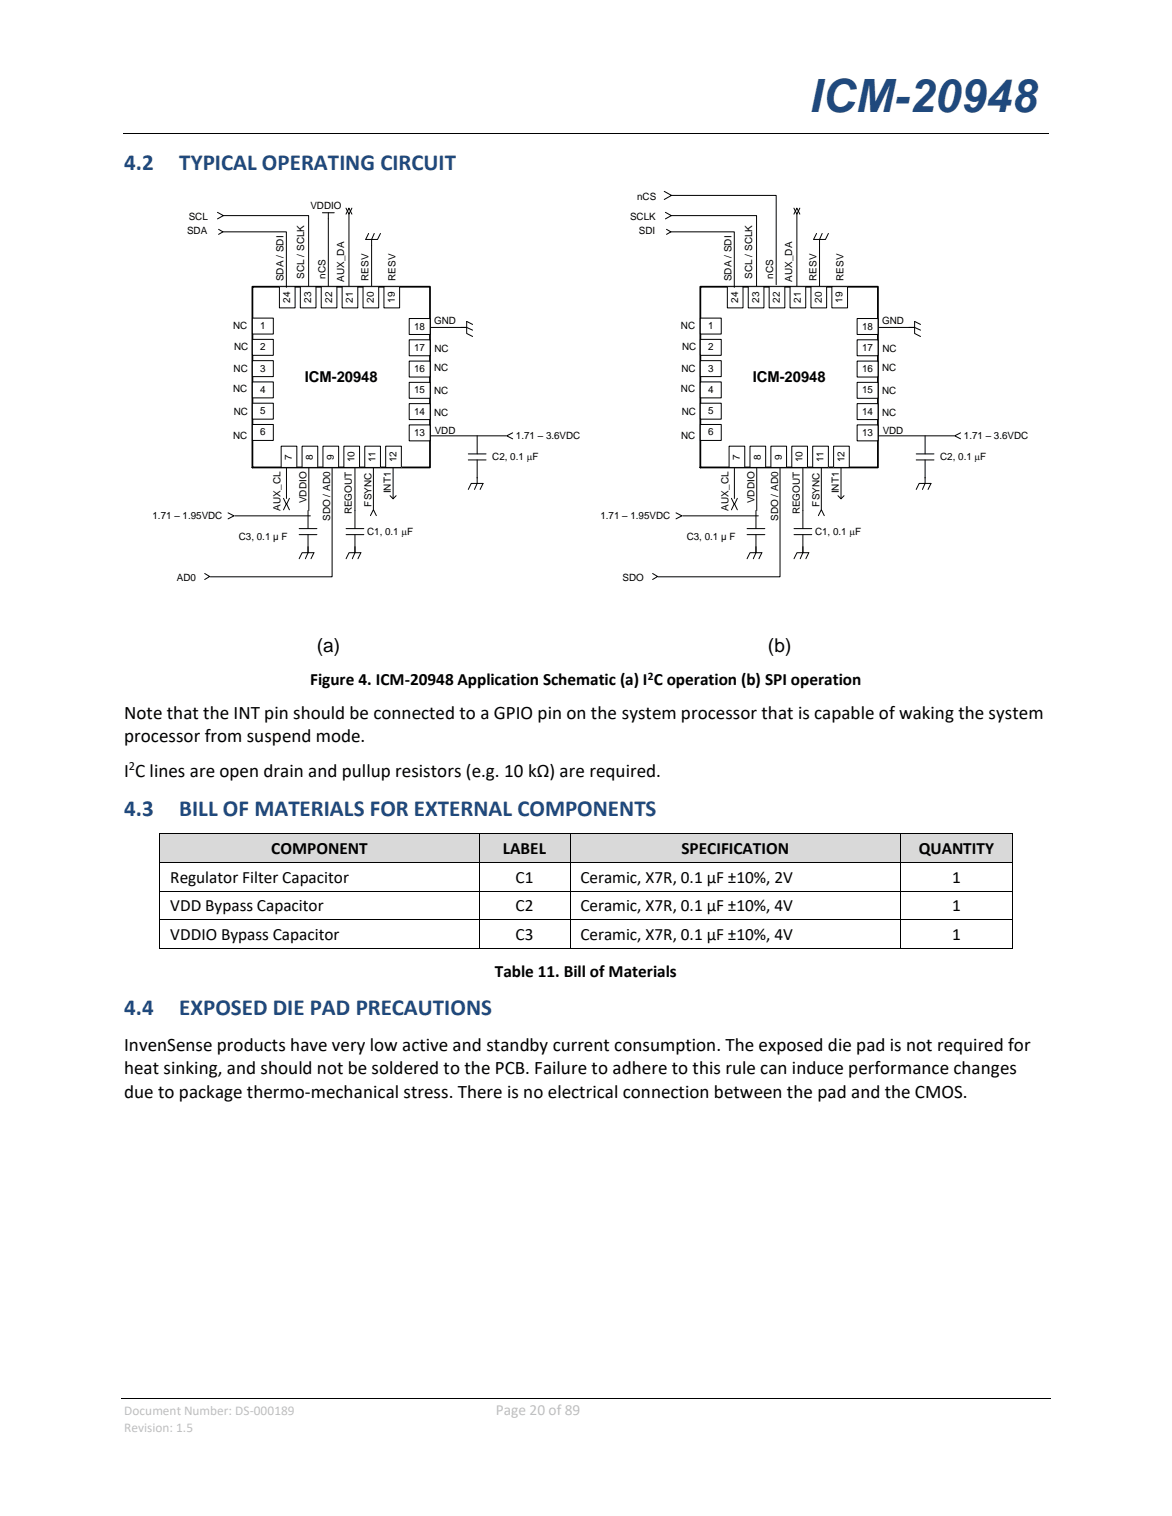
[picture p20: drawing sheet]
<svg xmlns="http://www.w3.org/2000/svg" width="216mm" height="279mm" viewBox="0 0 216 279" stroke-linecap="round" stroke-linejoin="round" font-family="sans-serif">
<defs><g id="words">
<text font-size="8.5" fill="#1f497d" x="149.2" y="20.7">ICM-20948</text>
<g font-size="4.2" fill="#1f497d">
<text x="22.9" y="31.3">4.2</text>
<text x="33" y="31.3">TYPICAL OPERATING CIRCUIT</text>
<text x="22.9" y="150.3">4.3</text>
<text x="33" y="150.3">BILL OF MATERIALS FOR EXTERNAL COMPONENTS</text>
<text x="22.9" y="187.1">4.4</text>
<text x="33" y="187.1">EXPOSED DIE PAD PRECAUTIONS</text>
</g>
<g font-size="3.5">
<text x="58.3" y="120.2">(a)</text>
<text x="141.5" y="120.2">(b)</text>
<text x="22.9" y="132.5">Note that the INT pin should be connected to a GPIO pin on the system processor that is capable of waking the system</text>
<text x="22.9" y="136.8">processor from suspend mode.</text>
<text x="22.9" y="143.2">I C lines are open drain and pullup resistors (e.g. 10 kΩ) are required.</text>
<text x="22.9" y="193.7">InvenSense products have very low active and standby current consumption. The exposed die pad is not required for</text>
<text x="22.9" y="198">heat sinking, and should not be soldered to the PCB. Failure to adhere to this rule can induce performance changes</text>
<text x="22.9" y="202.3">due to package thermo-mechanical stress. There is no electrical connection between the pad and the CMOS.</text>
</g>
<g font-size="3.2">
<text x="57.2" y="126.2">Figure 4. ICM-20948 Application Schematic (a) I C operation (b) SPI operation</text>
<text x="50" y="157.4">COMPONENT</text>
<text x="92.6" y="157.4">LABEL</text>
<text x="125.5" y="157.4">SPECIFICATION</text>
<text x="169.2" y="157.4">QUANTITY</text>
<text x="31.4" y="162.7">Regulator Filter Capacitor</text>
<text x="31.4" y="168">VDD Bypass Capacitor</text>
<text x="95" y="162.7">C1</text>
<text x="95" y="168">C2</text>
<text x="106.9" y="162.7">Ceramic, X7R, 0.1 µF ±10%, 2V</text>
<text x="106.9" y="168">Ceramic, X7R, 0.1 µF ±10%, 4V</text>
<text x="175.4" y="162.7">1</text>
<text x="175.4" y="168">1</text>
<text x="31.4" y="173.3">VDDIO Bypass Capacitor</text>
<text x="95" y="173.3">C3</text>
<text x="106.9" y="173.3">Ceramic, X7R, 0.1 µF ±10%, 4V</text>
<text x="175.4" y="173.3">1</text>
<text x="91.2" y="180.1">Table 11. Bill of Materials</text>
</g>
<g font-size="2.8">
<text x="56.1" y="70.3">ICM-20948</text>
<text x="138.7" y="70.3">ICM-20948</text>
</g>
<text font-size="2.8" fill="#bfbfbf" x="91.3" y="260.8">Page 20 of 89</text>
<g font-size="2.5" fill="#bfbfbf">
<text x="22.9" y="260.8">Document Number: DS-000189</text>
<text x="22.9" y="264">Revision: 1.5</text>
</g>
<text font-size="2.3" x="23.8" y="142">2</text>
<text font-size="2.1" x="119.4" y="125.3">2</text>
<g font-size="1.8">
<text x="34.8" y="40.5">SCL</text>
<text x="57.2" y="38.6">VDDIO</text>
<text x="116.1" y="40.5">SCLK</text>
<text x="117.4" y="36.9">nCS</text>
<text x="34.5" y="43.1">SDA</text>
<text x="117.7" y="43.1">SDI</text>
<text x="52.2" y="51.8" transform="rotate(-90 52.2 51.8)">SDA / SDI</text>
<text x="56" y="51.4" transform="rotate(-90 56 51.4)">SCL / SCLK</text>
<text x="59.9" y="51.4" transform="rotate(-90 59.9 51.4)">nCS</text>
<text x="63.4" y="51.9" transform="rotate(-90 63.4 51.9)">AUX_DA</text>
<text x="67.9" y="51.8" transform="rotate(-90 67.9 51.8)">RESV</text>
<text x="72.9" y="51.8" transform="rotate(-90 72.9 51.8)">RESV</text>
<text x="134.7" y="51.8" transform="rotate(-90 134.7 51.8)">SDA / SDI</text>
<text x="138.6" y="51.4" transform="rotate(-90 138.6 51.4)">SCL / SCLK</text>
<text x="142.5" y="51.4" transform="rotate(-90 142.5 51.4)">nCS</text>
<text x="145.9" y="51.9" transform="rotate(-90 145.9 51.9)">AUX_DA</text>
<text x="150.4" y="51.8" transform="rotate(-90 150.4 51.8)">RESV</text>
<text x="155.4" y="51.8" transform="rotate(-90 155.4 51.8)">RESV</text>
<text x="53.5" y="55.8" transform="rotate(-90 53.5 55.8)">24</text>
<text x="57.3" y="55.8" transform="rotate(-90 57.3 55.8)">23</text>
<text x="61.2" y="55.8" transform="rotate(-90 61.2 55.8)">22</text>
<text x="65" y="55.8" transform="rotate(-90 65 55.8)">21</text>
<text x="68.9" y="55.8" transform="rotate(-90 68.9 55.8)">20</text>
<text x="72.7" y="55.8" transform="rotate(-90 72.7 55.8)">19</text>
<text x="80" y="59.7">GND</text>
<text x="136" y="55.8" transform="rotate(-90 136 55.8)">24</text>
<text x="139.8" y="55.8" transform="rotate(-90 139.8 55.8)">23</text>
<text x="143.7" y="55.8" transform="rotate(-90 143.7 55.8)">22</text>
<text x="147.5" y="55.8" transform="rotate(-90 147.5 55.8)">21</text>
<text x="151.4" y="55.8" transform="rotate(-90 151.4 55.8)">20</text>
<text x="155.2" y="55.8" transform="rotate(-90 155.2 55.8)">19</text>
<text x="162.5" y="59.7">GND</text>
<text x="42.9" y="60.6">NC</text>
<text x="43.1" y="64.5">NC</text>
<text x="47.9" y="60.7">1</text>
<text x="47.9" y="64.6">2</text>
<text x="76.3" y="60.7">18</text>
<text x="76.3" y="64.7">17</text>
<text x="80" y="65">NC</text>
<text x="125.4" y="60.6">NC</text>
<text x="125.7" y="64.5">NC</text>
<text x="130.4" y="60.7">1</text>
<text x="130.4" y="64.6">2</text>
<text x="158.8" y="60.7">18</text>
<text x="158.8" y="64.7">17</text>
<text x="162.5" y="65">NC</text>
<text x="43" y="68.5">NC</text>
<text x="47.9" y="68.5">3</text>
<text x="76.3" y="68.6">16</text>
<text x="80" y="68.4">NC</text>
<text x="125.5" y="68.5">NC</text>
<text x="130.4" y="68.5">3</text>
<text x="158.8" y="68.6">16</text>
<text x="162.5" y="68.4">NC</text>
<text x="42.9" y="72.3">NC</text>
<text x="43.1" y="76.5">NC</text>
<text x="47.9" y="72.4">4</text>
<text x="47.9" y="76.3">5</text>
<text x="76.3" y="72.5">15</text>
<text x="76.3" y="76.4">14</text>
<text x="80" y="72.6">NC</text>
<text x="80" y="76.6">NC</text>
<text x="125.4" y="72.3">NC</text>
<text x="125.6" y="76.5">NC</text>
<text x="130.4" y="72.4">4</text>
<text x="130.4" y="76.3">5</text>
<text x="158.8" y="72.5">15</text>
<text x="158.8" y="76.4">14</text>
<text x="162.5" y="72.6">NC</text>
<text x="162.5" y="76.6">NC</text>
<text x="43" y="80.9">NC</text>
<text x="47.9" y="80.3">6</text>
<text x="76.3" y="80.3">13</text>
<text x="80.1" y="80">VDD</text>
<text x="95" y="80.9">1.71 – 3.6VDC</text>
<text x="125.5" y="80.9">NC</text>
<text x="130.4" y="80.3">6</text>
<text x="158.8" y="80.3">13</text>
<text x="162.6" y="80">VDD</text>
<text x="177.6" y="80.9">1.71 – 3.6VDC</text>
<text x="53.8" y="84.7" transform="rotate(-90 53.8 84.7)">7</text>
<text x="57.6" y="84.7" transform="rotate(-90 57.6 84.7)">8</text>
<text x="61.5" y="84.7" transform="rotate(-90 61.5 84.7)">9</text>
<text x="65.3" y="85.2" transform="rotate(-90 65.3 85.2)">10</text>
<text x="69.2" y="85.2" transform="rotate(-90 69.2 85.2)">11</text>
<text x="73" y="85.2" transform="rotate(-90 73 85.2)">12</text>
<text x="90.7" y="84.8">C2, 0.1 mF</text>
<text x="136.3" y="84.7" transform="rotate(-90 136.3 84.7)">7</text>
<text x="140.1" y="84.7" transform="rotate(-90 140.1 84.7)">8</text>
<text x="144" y="84.7" transform="rotate(-90 144 84.7)">9</text>
<text x="147.8" y="85.2" transform="rotate(-90 147.8 85.2)">10</text>
<text x="151.7" y="85.2" transform="rotate(-90 151.7 85.2)">11</text>
<text x="155.6" y="85.2" transform="rotate(-90 155.6 85.2)">12</text>
<text x="173.2" y="84.8">C2, 0.1 mF</text>
<text x="28.1" y="95.6">1.71 – 1.95VDC</text>
<text x="51.7" y="94.1" transform="rotate(-90 51.7 94.1)">AUX_CL</text>
<text x="56.5" y="92.8" transform="rotate(-90 56.5 92.8)">VDDIO</text>
<text x="64.8" y="94.8" transform="rotate(-90 64.8 94.8)">REGOUT</text>
<text x="68.5" y="93.3" transform="rotate(-90 68.5 93.3)">FSYNC</text>
<text x="72" y="90.9" transform="rotate(-90 72 90.9)">INT1</text>
<text x="110.6" y="95.6">1.71 – 1.95VDC</text>
<text x="134.2" y="94.1" transform="rotate(-90 134.2 94.1)">AUX_CL</text>
<text x="139" y="92.8" transform="rotate(-90 139 92.8)">VDDIO</text>
<text x="147.4" y="94.8" transform="rotate(-90 147.4 94.8)">REGOUT</text>
<text x="151" y="93.3" transform="rotate(-90 151 93.3)">FSYNC</text>
<text x="154.5" y="90.9" transform="rotate(-90 154.5 90.9)">INT1</text>
<text x="44" y="99.5">C3, 0.1 µ F</text>
<text x="60.8" y="96.1" transform="rotate(-90 60.8 96.1)">SDO / AD0</text>
<text x="67.6" y="98.5">C1, 0.1 mF</text>
<text x="126.5" y="99.5">C3, 0.1 µ F</text>
<text x="143.3" y="96.1" transform="rotate(-90 143.3 96.1)">SDO / AD0</text>
<text x="150.1" y="98.5">C1, 0.1 mF</text>
<text x="32.6" y="107.1">AD0</text>
<text x="114.7" y="107.1">SDO</text>
</g>
</g></defs>
<g fill="none" stroke="#000" stroke-width=".18">
<path d="M22.6 24.6h170.5M40.1 39.1l1.1 .6-1.1 .6M41.1 39.7h15.8v13.3M59.4 39.2h2.2M60.5 39.2v13.6M63.7 38.4l.6 1.1 .5-1.1M63.7 39.5l.6-1.1 .5 1.1M64.3 39.5v13.3M67.9 43l-.5 1.1h2.1l.6-1.1M68.9 43l-.4 1.1v8.9M87.1 59.8l-1.1-.6v2.3l1.1 .5M79.4 60.3h6.6l1.1 .5"/>
<path d="M94.4 79.8l-1 .5 1 .6M42 94.5l1.1 .6-1.1 .5M43.2 95.1h14M52.2 94l.6-1.2 .5 1.2M52.2 91.8l.6 1.2 .5-1.2M52.8 86.3v5.6M55.1 97.4h3.3M55.1 98.5h3.3M56.7 94.1v3.3M56.7 98.5v3.4l-.4 1.1M56.9 86.3v7.8M61.2 86.3v20h-22.5"/>
<path d="M63.8 97.4h3.2M63.8 98.5h3.2M65.4 86.3v11.1M65.4 98.5v3.4l-.5 1.1M68.2 95l.6-1.1 .5 1.1M68.8 86.3v7.6M71.9 91.4l.5 .5 .6-.5M72.4 86.3v5.6M79.4 80.3h13.8M86.3 90.2l.5-1.1h2.2l-.6 1.1M86.3 83.7h3.2M86.3 84.8h3.2"/>
<path d="M87.9 80.3v3.4M87.9 84.8v4.3l-.5 1.1M37.7 105.7l.9 .6-.9 .5M55.1 103l.6-1.1h2.1l-.5 1.1M63.8 103l.5-1.1h2.2l-.6 1.1M22.4 257.8h171.2"/>
</g>
<path d="M87.5 24.6h.2v.1h-.2z" fill-rule="evenodd" fill="#000"/>
<path d="M46.5 52.8h32.7v33.4h-32.7z" fill="none" stroke="#000" stroke-width=".33"/>
<path d="M46.5 58.6h3.8v3h-3.8z" fill-rule="evenodd" fill="#fff"/>
<path d="M46.5 58.6h3.8v3h-3.8z" fill="none" stroke="#000" stroke-width=".18"/>
<path d="M46.5 62.5h3.8v3h-3.8z" fill-rule="evenodd" fill="#fff"/>
<path d="M46.5 62.5h3.8v3h-3.8z" fill="none" stroke="#000" stroke-width=".18"/>
<path d="M46.5 66.5h3.8v2.9h-3.8z" fill-rule="evenodd" fill="#fff"/>
<path d="M46.5 66.5h3.8v2.9h-3.8z" fill="none" stroke="#000" stroke-width=".18"/>
<path d="M46.5 70.4h3.8v2.9h-3.8z" fill-rule="evenodd" fill="#fff"/>
<path d="M46.5 70.4h3.8v2.9h-3.8z" fill="none" stroke="#000" stroke-width=".18"/>
<path d="M46.5 74.3h3.8v3h-3.8z" fill-rule="evenodd" fill="#fff"/>
<path d="M46.5 74.3h3.8v3h-3.8z" fill="none" stroke="#000" stroke-width=".18"/>
<path d="M46.5 78.2h3.8v3h-3.8z" fill-rule="evenodd" fill="#fff"/>
<path d="M46.5 78.2h3.8v3h-3.8z" fill="none" stroke="#000" stroke-width=".18"/>
<path d="M75.4 78.3h3.8v3h-3.8z" fill-rule="evenodd" fill="#fff"/>
<path d="M75.4 78.3h3.8v3h-3.8z" fill="none" stroke="#000" stroke-width=".18"/>
<path d="M75.4 58.7h3.8v2.9h-3.8z" fill-rule="evenodd" fill="#fff"/>
<path d="M75.4 58.7h3.8v2.9h-3.8z" fill="none" stroke="#000" stroke-width=".18"/>
<path d="M75.4 62.6h3.8v3h-3.8z" fill-rule="evenodd" fill="#fff"/>
<path d="M75.4 62.6h3.8v3h-3.8z" fill="none" stroke="#000" stroke-width=".18"/>
<path d="M75.4 66.5h3.8v3h-3.8z" fill-rule="evenodd" fill="#fff"/>
<path d="M75.4 66.5h3.8v3h-3.8z" fill="none" stroke="#000" stroke-width=".18"/>
<path d="M75.4 70.5h3.8v2.9h-3.8z" fill-rule="evenodd" fill="#fff"/>
<path d="M75.4 70.5h3.8v2.9h-3.8z" fill="none" stroke="#000" stroke-width=".18"/>
<path d="M75.4 74.4h3.8v2.9h-3.8z" fill-rule="evenodd" fill="#fff"/>
<path d="M75.4 74.4h3.8v2.9h-3.8z" fill="none" stroke="#000" stroke-width=".18"/>
<path d="M51.8 82.2h2.9v4h-2.9z" fill-rule="evenodd" fill="#fff"/>
<path d="M51.8 82.2h2.9v4h-2.9z" fill="none" stroke="#000" stroke-width=".18"/>
<path d="M55.6 82.2h2.9v4h-2.9z" fill-rule="evenodd" fill="#fff"/>
<path d="M55.6 82.2h2.9v4h-2.9z" fill="none" stroke="#000" stroke-width=".18"/>
<path d="M59.5 82.2h2.9v4h-2.9z" fill-rule="evenodd" fill="#fff"/>
<path d="M59.5 82.2h2.9v4h-2.9z" fill="none" stroke="#000" stroke-width=".18"/>
<path d="M63.3 82.2h2.9v4h-2.9z" fill-rule="evenodd" fill="#fff"/>
<path d="M63.3 82.2h2.9v4h-2.9z" fill="none" stroke="#000" stroke-width=".18"/>
<path d="M67.2 82.2h2.9v4h-2.9z" fill-rule="evenodd" fill="#fff"/>
<path d="M67.2 82.2h2.9v4h-2.9z" fill="none" stroke="#000" stroke-width=".18"/>
<path d="M71 82.2h2.9v4h-2.9z" fill-rule="evenodd" fill="#fff"/>
<path d="M71 82.2h2.9v4h-2.9z" fill="none" stroke="#000" stroke-width=".18"/>
<path d="M51.5 52.8h2.9v3.9h-2.9z" fill-rule="evenodd" fill="#fff"/>
<path d="M51.5 52.8h2.9v3.9h-2.9z" fill="none" stroke="#000" stroke-width=".18"/>
<path d="M55.3 52.8h2.9v3.9h-2.9z" fill-rule="evenodd" fill="#fff"/>
<path d="M55.3 52.8h2.9v3.9h-2.9z" fill="none" stroke="#000" stroke-width=".18"/>
<path d="M59.2 52.8h2.9v3.9h-2.9z" fill-rule="evenodd" fill="#fff"/>
<path d="M59.2 52.8h2.9v3.9h-2.9z" fill="none" stroke="#000" stroke-width=".18"/>
<path d="M63 52.8h2.9v3.9h-2.9z" fill-rule="evenodd" fill="#fff"/>
<path d="M63 52.8h2.9v3.9h-2.9z" fill="none" stroke="#000" stroke-width=".18"/>
<path d="M66.9 52.8h2.9v3.9h-2.9z" fill-rule="evenodd" fill="#fff"/>
<path d="M66.9 52.8h2.9v3.9h-2.9z" fill="none" stroke="#000" stroke-width=".18"/>
<path d="M70.7 52.8h2.9v3.9h-2.9z" fill-rule="evenodd" fill="#fff"/>
<g fill="none" stroke="#000" stroke-width=".18">
<path d="M122.6 39.1l1.1 .6-1.1 .6M123.6 39.7h15.8v13.3M146.3 38.4l.5 1.1 .5-1.1M146.3 39.5l.5-1.1 .5 1.1M146.8 39.5v13.3M40.3 42.3l.8 .4-.8 .5M41 42.7h11.8v10.3M70.7 52.8h2.9v3.9h-2.9zM150.4 43l-.5 1.1h2.2l.5-1.1M151.5 43l-.5 1.1v8.9M169.6 59.8l-1.1-.6v2.3l1.1 .5M161.9 60.3h6.6l1.1 .5"/>
<path d="M177 79.8l-1.1 .5 1.1 .6M124.5 94.5l1.1 .6-1.1 .5M125.8 95.1h13.9M134.7 94l.6-1.2 .5 1.2M134.7 91.8l.6 1.2 .5-1.2M135.3 86.3v5.6M137.6 97.4h3.3M137.6 98.5h3.3M139.3 94.1v3.3M139.3 98.5v3.4l-.5 1.1M139.4 86.3v7.8M143.7 86.3v20h-22.5"/>
<path d="M146.3 97.4h3.2M146.3 98.5h3.2M147.9 86.3v11.1M147.9 98.5v3.4l-.5 1.1M150.8 95l.5-1.1 .5 1.1M151.3 86.3v7.6M154.4 91.4l.5 .5 .6-.5M154.9 86.3v5.6M161.9 80.3h13.9M168.8 90.2l.5-1.1h2.2l-.5 1.1M168.8 83.7h3.3M168.8 84.8h3.3"/>
<path d="M170.4 80.3v3.4M170.4 84.8v4.3l-.5 1.1M120.2 105.7l.9 .6-.9 .5M137.6 103l.6-1.1h2.1l-.5 1.1M146.3 103l.5-1.1h2.2l-.6 1.1"/>
</g>
<path d="M129 52.8h32.7v33.4h-32.7z" fill="none" stroke="#000" stroke-width=".33"/>
<path d="M129 58.6h3.9v3h-3.9z" fill-rule="evenodd" fill="#fff"/>
<path d="M129 58.6h3.9v3h-3.9z" fill="none" stroke="#000" stroke-width=".18"/>
<path d="M129 62.5h3.9v3h-3.9z" fill-rule="evenodd" fill="#fff"/>
<path d="M129 62.5h3.9v3h-3.9z" fill="none" stroke="#000" stroke-width=".18"/>
<path d="M129 66.5h3.9v2.9h-3.9z" fill-rule="evenodd" fill="#fff"/>
<path d="M129 66.5h3.9v2.9h-3.9z" fill="none" stroke="#000" stroke-width=".18"/>
<path d="M129 70.4h3.9v2.9h-3.9z" fill-rule="evenodd" fill="#fff"/>
<path d="M129 70.4h3.9v2.9h-3.9z" fill="none" stroke="#000" stroke-width=".18"/>
<path d="M129 74.3h3.9v3h-3.9z" fill-rule="evenodd" fill="#fff"/>
<path d="M129 74.3h3.9v3h-3.9z" fill="none" stroke="#000" stroke-width=".18"/>
<path d="M129 78.2h3.9v3h-3.9z" fill-rule="evenodd" fill="#fff"/>
<path d="M129 78.2h3.9v3h-3.9z" fill="none" stroke="#000" stroke-width=".18"/>
<path d="M157.9 78.3h3.8v3h-3.8z" fill-rule="evenodd" fill="#fff"/>
<path d="M157.9 78.3h3.8v3h-3.8z" fill="none" stroke="#000" stroke-width=".18"/>
<path d="M157.9 58.7h3.8v2.9h-3.8z" fill-rule="evenodd" fill="#fff"/>
<path d="M157.9 58.7h3.8v2.9h-3.8z" fill="none" stroke="#000" stroke-width=".18"/>
<path d="M157.9 62.6h3.8v3h-3.8z" fill-rule="evenodd" fill="#fff"/>
<path d="M157.9 62.6h3.8v3h-3.8z" fill="none" stroke="#000" stroke-width=".18"/>
<path d="M157.9 66.5h3.8v3h-3.8z" fill-rule="evenodd" fill="#fff"/>
<path d="M157.9 66.5h3.8v3h-3.8z" fill="none" stroke="#000" stroke-width=".18"/>
<path d="M157.9 70.5h3.8v2.9h-3.8z" fill-rule="evenodd" fill="#fff"/>
<path d="M157.9 70.5h3.8v2.9h-3.8z" fill="none" stroke="#000" stroke-width=".18"/>
<path d="M157.9 74.4h3.8v2.9h-3.8z" fill-rule="evenodd" fill="#fff"/>
<path d="M157.9 74.4h3.8v2.9h-3.8z" fill="none" stroke="#000" stroke-width=".18"/>
<path d="M134.3 82.2h2.9v4h-2.9z" fill-rule="evenodd" fill="#fff"/>
<path d="M134.3 82.2h2.9v4h-2.9z" fill="none" stroke="#000" stroke-width=".18"/>
<path d="M138.2 82.2h2.8v4h-2.8z" fill-rule="evenodd" fill="#fff"/>
<path d="M138.2 82.2h2.8v4h-2.8z" fill="none" stroke="#000" stroke-width=".18"/>
<path d="M142 82.2h2.9v4h-2.9z" fill-rule="evenodd" fill="#fff"/>
<path d="M142 82.2h2.9v4h-2.9z" fill="none" stroke="#000" stroke-width=".18"/>
<path d="M145.9 82.2h2.8v4h-2.8z" fill-rule="evenodd" fill="#fff"/>
<path d="M145.9 82.2h2.8v4h-2.8z" fill="none" stroke="#000" stroke-width=".18"/>
<path d="M149.7 82.2h2.9v4h-2.9z" fill-rule="evenodd" fill="#fff"/>
<path d="M149.7 82.2h2.9v4h-2.9z" fill="none" stroke="#000" stroke-width=".18"/>
<path d="M153.6 82.2h2.9v4h-2.9z" fill-rule="evenodd" fill="#fff"/>
<path d="M153.6 82.2h2.9v4h-2.9z" fill="none" stroke="#000" stroke-width=".18"/>
<path d="M134 52.8h2.9v3.9h-2.9z" fill-rule="evenodd" fill="#fff"/>
<path d="M134 52.8h2.9v3.9h-2.9z" fill="none" stroke="#000" stroke-width=".18"/>
<path d="M137.8 52.8h2.9v3.9h-2.9z" fill-rule="evenodd" fill="#fff"/>
<path d="M137.8 52.8h2.9v3.9h-2.9z" fill="none" stroke="#000" stroke-width=".18"/>
<path d="M141.7 52.8h2.9v3.9h-2.9z" fill-rule="evenodd" fill="#fff"/>
<path d="M141.7 52.8h2.9v3.9h-2.9z" fill="none" stroke="#000" stroke-width=".18"/>
<path d="M145.5 52.8h2.9v3.9h-2.9z" fill-rule="evenodd" fill="#fff"/>
<path d="M145.5 52.8h2.9v3.9h-2.9z" fill="none" stroke="#000" stroke-width=".18"/>
<path d="M149.4 52.8h2.9v3.9h-2.9z" fill-rule="evenodd" fill="#fff"/>
<path d="M149.4 52.8h2.9v3.9h-2.9z" fill="none" stroke="#000" stroke-width=".18"/>
<path d="M153.2 52.8h2.9v3.9h-2.9z" fill-rule="evenodd" fill="#fff"/>
<path d="M122.4 35.3l1.3 .7-1.3 .8M123.6 36h19.4v16.5M122.8 42.3l.8 .4-.8 .5M123.5 42.7h11.8v10.3M153.2 52.8h2.9v3.9h-2.9z" fill="none" stroke="#000" stroke-width=".18"/>
<g fill="#d9d9d9">
<path d="M29.6 153.7h58.6v5.2h-58.6z" fill-rule="evenodd"/>
<path d="M31.4 154h54.9v4.6h-54.9z" fill-rule="evenodd"/>
<path d="M88.3 153.7h16.6v5.2h-16.6z" fill-rule="evenodd"/>
<path d="M90.1 154h13v4.6h-13z" fill-rule="evenodd"/>
<path d="M105.1 153.7h60.8v5.2h-60.8z" fill-rule="evenodd"/>
<path d="M106.9 154h57.1v4.6h-57.1z" fill-rule="evenodd"/>
<path d="M166 153.7h20.4v5.2h-20.4z" fill-rule="evenodd"/>
<path d="M167.8 154h16.8v4.6h-16.8z" fill-rule="evenodd"/>
</g>
<g fill="#000">
<path d="M29.4 153.6h.2v.1h-.2z" fill-rule="evenodd"/>
<path d="M29.4 153.6h.2v.1h-.2z" fill-rule="evenodd"/>
<path d="M29.4 158.9h.2v.1h-.2z" fill-rule="evenodd"/>
<path d="M88.2 153.6h.1v.1h-.1z" fill-rule="evenodd"/>
<path d="M88.2 158.9h.1v.1h-.1z" fill-rule="evenodd"/>
<path d="M104.9 153.6h.2v.1h-.2z" fill-rule="evenodd"/>
<path d="M104.9 158.9h.2v.1h-.2z" fill-rule="evenodd"/>
<path d="M165.9 153.6h.1v.1h-.1z" fill-rule="evenodd"/>
<path d="M165.9 158.9h.1v.1h-.1z" fill-rule="evenodd"/>
<path d="M186.4 153.6h.2v.1h-.2z" fill-rule="evenodd"/>
<path d="M186.4 153.6h.2v.1h-.2z" fill-rule="evenodd"/>
<path d="M186.4 158.9h.2v.1h-.2z" fill-rule="evenodd"/>
<path d="M29.4 164.2h.2v.1h-.2z" fill-rule="evenodd"/>
<path d="M29.4 169.4h.2v.2h-.2z" fill-rule="evenodd"/>
<path d="M29.4 174.7h.2v.2h-.2z" fill-rule="evenodd"/>
<path d="M29.4 174.7h.2v.2h-.2z" fill-rule="evenodd"/>
<path d="M88.2 164.2h.1v.1h-.1z" fill-rule="evenodd"/>
<path d="M88.2 169.4h.1v.2h-.1z" fill-rule="evenodd"/>
<path d="M88.2 174.7h.1v.2h-.1z" fill-rule="evenodd"/>
<path d="M104.9 164.2h.2v.1h-.2z" fill-rule="evenodd"/>
<path d="M104.9 169.4h.2v.2h-.2z" fill-rule="evenodd"/>
<path d="M104.9 174.7h.2v.2h-.2z" fill-rule="evenodd"/>
<path d="M165.9 164.2h.1v.1h-.1z" fill-rule="evenodd"/>
<path d="M165.9 169.4h.1v.2h-.1z" fill-rule="evenodd"/>
<path d="M165.9 174.7h.1v.2h-.1z" fill-rule="evenodd"/>
<path d="M186.4 164.2h.2v.1h-.2z" fill-rule="evenodd"/>
<path d="M186.4 169.4h.2v.2h-.2z" fill-rule="evenodd"/>
<path d="M186.4 174.7h.2v.2h-.2z" fill-rule="evenodd"/>
<path d="M186.4 174.7h.2v.2h-.2z" fill-rule="evenodd"/>
</g>
<g fill="none" stroke="#000" stroke-width=".18">
<path d="M29.5 153.7v5.2M29.5 159v5.2M29.6 153.7h58.6M29.6 158.9h58.6M88.2 153.7v5.2M88.2 159v5.2M88.3 153.7h16.6M88.3 158.9h16.6M105 153.7v5.2M105 159v5.2M105.1 153.7h60.8M105.1 158.9h60.8"/>
<path d="M165.9 153.7v5.2M165.9 159v5.2M166 153.7h20.4M166 158.9h20.4M186.5 153.7v5.2M186.5 159v5.2M29.5 164.3v5.1M29.5 169.6v5.1M29.6 164.2h58.6M29.6 169.5h58.6M29.6 174.8h58.6M88.2 164.3v5.1"/>
<path d="M88.2 169.6v5.1M88.3 164.2h16.6M88.3 169.5h16.6M88.3 174.8h16.6M105 164.3v5.1M105 169.6v5.1M105.1 164.2h60.8M105.1 169.5h60.8M105.1 174.8h60.8M165.9 164.3v5.1M165.9 169.6v5.1M166 164.2h20.4"/>
<path d="M166 169.5h20.4M166 174.8h20.4M186.5 164.3v5.1M186.5 169.6v5.1"/>
</g>
<use href="#words"/>
</svg>
